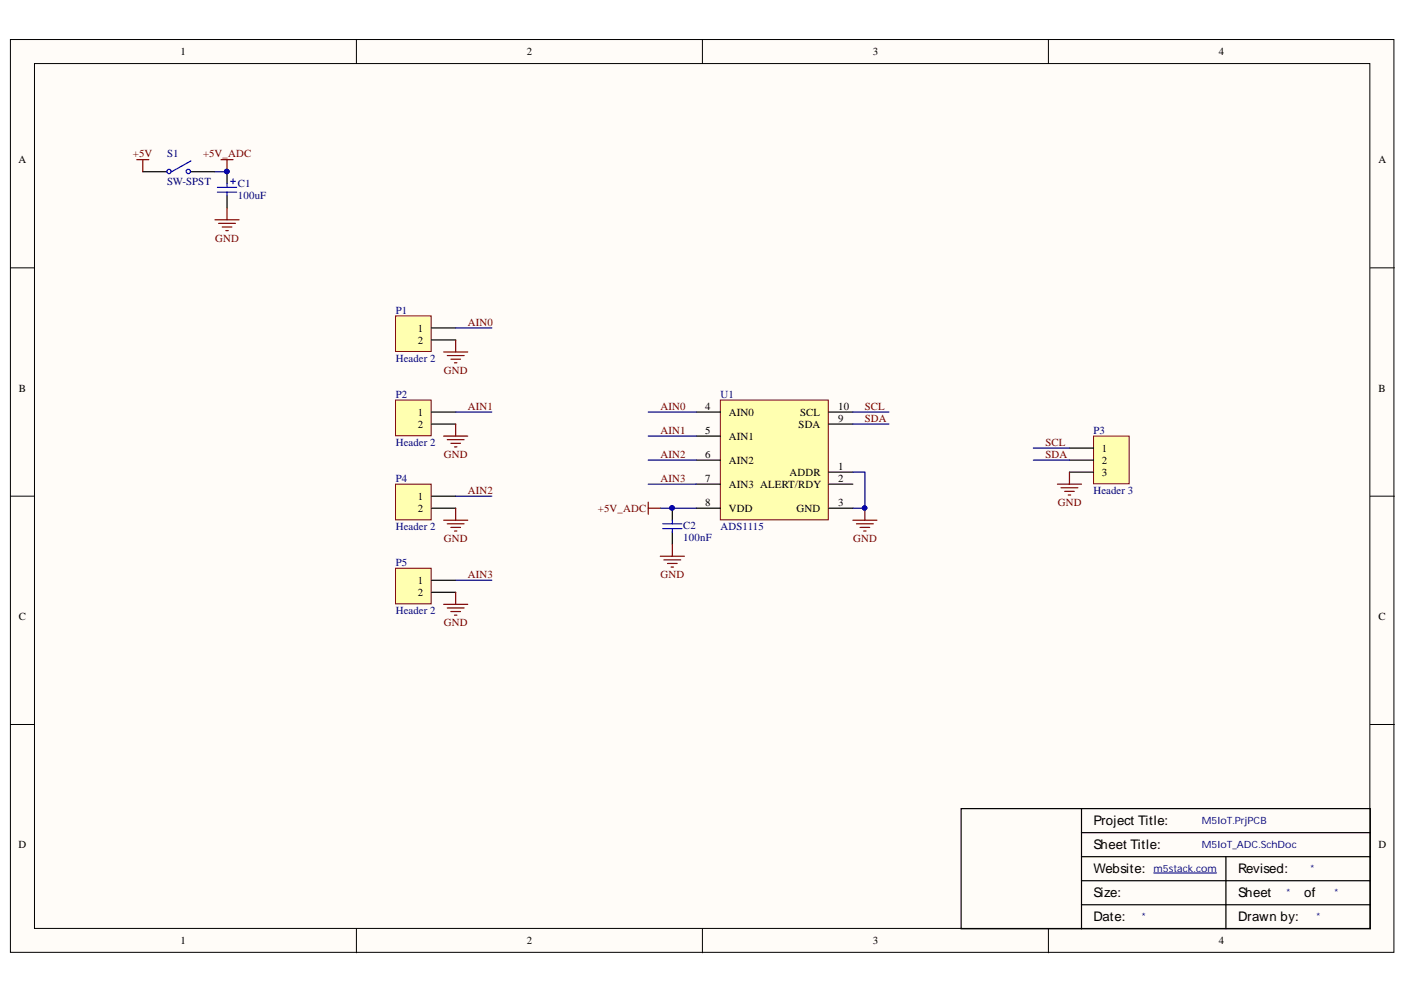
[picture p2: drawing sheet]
<svg xmlns="http://www.w3.org/2000/svg" width="297mm" height="210mm" viewBox="0 0 297 210" stroke-linecap="round" stroke-linejoin="round" font-family="sans-serif">
<defs><g id="words">
<g font-size="2.8">
<text x="231" y="174.4">Project Title:</text>
<text x="231" y="179.5">Sheet Title:</text>
<text x="231" y="184.6">Website:</text>
<text x="261.6" y="184.6">Revised:</text>
<text x="231" y="189.7">Size:</text>
<text x="261.6" y="189.7">Sheet</text>
<text x="275.5" y="189.7">of</text>
<text x="231" y="194.7">Date:</text>
<text x="261.6" y="194.7">Drawn by:</text>
</g>
<g font-size="2.3">
<text x="38.2" y="11.7">1</text>
<text x="111.3" y="11.7">2</text>
<text x="184.4" y="11.7">3</text>
<text x="257.5" y="11.7">4</text>
<text x="3.9" y="34.5">A</text>
<text x="291.3" y="34.5">A</text>
<text x="88.3" y="70.1">1</text>
<text x="88.3" y="72.6">2</text>
<text x="4" y="82.8">B</text>
<text x="291.3" y="82.8">B</text>
<text x="88.3" y="87.9">1</text>
<text x="149" y="86.6">4</text>
<text x="154" y="87.9">AIN0</text>
<text x="169.1" y="87.9">SCL</text>
<text x="177.1" y="89.1">9</text>
<text x="177.1" y="86.6">10</text>
<text x="88.3" y="90.4">2</text>
<text x="149" y="91.7">5</text>
<text x="154" y="92.9">AIN1</text>
<text x="168.7" y="90.4">SDA</text>
<text x="232.8" y="95.5">1</text>
<text x="149" y="96.7">6</text>
<text x="149" y="101.8">7</text>
<text x="154" y="98">AIN2</text>
<text x="166.8" y="100.5">ADDR</text>
<text x="177.1" y="99.3">1</text>
<text x="177.1" y="101.8">2</text>
<text x="232.8" y="98">2</text>
<text x="232.8" y="100.5">3</text>
<text x="88.3" y="105.7">1</text>
<text x="149" y="107">8</text>
<text x="154" y="103.1">AIN3 ALERT/RDY</text>
<text x="177.1" y="107">3</text>
<text x="88.3" y="108.2">2</text>
<text x="154" y="108.2">VDD</text>
<text x="168.3" y="108.2">GND</text>
<text x="88.3" y="123.5">1</text>
<text x="88.3" y="126">2</text>
<text x="4" y="131.1">C</text>
<text x="291.3" y="131.1">C</text>
<text x="3.9" y="179.3">D</text>
<text x="291.3" y="179.3">D</text>
<text x="38.2" y="199.6">1</text>
<text x="111.3" y="199.6">2</text>
<text x="184.4" y="199.6">3</text>
<text x="257.5" y="199.6">4</text>
</g>
<g font-size="2.3" fill="#800000">
<text x="28.1" y="33.2">+5V</text>
<text x="42.9" y="33.2">+5V_ADC</text>
<text x="45.4" y="51.1">GND</text>
<text x="98.8" y="68.8">AIN0</text>
<text x="93.8" y="79">GND</text>
<text x="98.8" y="86.6">AIN1</text>
<text x="139.5" y="86.6">AIN0</text>
<text x="182.7" y="86.6">SCL</text>
<text x="182.7" y="89.1">SDA</text>
<text x="139.5" y="91.7">AIN1</text>
<text x="220.9" y="94.2">SCL</text>
<text x="93.8" y="96.7">GND</text>
<text x="139.5" y="101.8">AIN3</text>
<text x="139.5" y="96.7">AIN2</text>
<text x="220.9" y="96.7">SDA</text>
<text x="98.8" y="104.4">AIN2</text>
<text x="223.5" y="107">GND</text>
<text x="126.3" y="108.2">+5V_ADC</text>
<text x="93.8" y="114.6">GND</text>
<text x="180.2" y="114.6">GND</text>
<text x="98.8" y="122.2">AIN3</text>
<text x="139.5" y="122.2">GND</text>
<text x="93.8" y="132.3">GND</text>
</g>
<g font-size="2.3" fill="#000080">
<text x="35.3" y="33.2">S1</text>
<text x="35.3" y="39.1">SW-SPST</text>
<text x="50.3" y="39.6">C1</text>
<text x="50.3" y="42.1">100uF</text>
<text x="83.6" y="66.3">P1</text>
<text x="83.6" y="76.4">Header 2</text>
<text x="83.6" y="84.1">P2</text>
<text x="152.2" y="84.1">U1</text>
<text x="83.6" y="94.2">Header 2</text>
<text x="231" y="91.7">P3</text>
<text x="83.6" y="101.8">P4</text>
<text x="231" y="104.4">Header 3</text>
<text x="83.6" y="112">Header 2</text>
<text x="144.4" y="111.8">C2</text>
<text x="152.2" y="112">ADS1115</text>
<text x="83.6" y="119.6">P5</text>
<text x="144.4" y="114.3">100nF</text>
<text x="83.6" y="129.8">Header 2</text>
</g>
<g font-size="2.1" fill="#000080">
<text x="253.9" y="174.2">M5IoT.PrjPCB</text>
<text x="253.9" y="179.3">M5IoT_ADC.SchDoc</text>
<text x="243.7" y="184.3">m5stack.com</text>
<text x="276.8" y="184.3">*</text>
<text x="271.7" y="189.4">*</text>
<text x="281.9" y="189.4">*</text>
<text x="241.2" y="194.5">*</text>
<text x="278.1" y="194.5">*</text>
</g>
</g></defs>
<g fill="#fffcf8" stroke="#000" stroke-width=".21">
<path d="M2.2 8.4h292.3v192.9h-292.3z"/>
<path d="M7.3 13.4h282.1v182.9h-282.1z"/>
</g>
<path d="M75.3 8.4v5M148.4 8.4v5M221.5 8.4v5M2.2 56.6h5.1M289.5 56.6h5.1M2.2 104.9h5.1M289.5 104.9h5.1M2.2 153.1h5.1M289.5 153.1h5.1M75.3 196.3v5.1M148.4 196.3v5.1M221.5 196.3v5.1" fill="none" stroke="#000" stroke-width=".21"/>
<path d="M142 107.4v2.6M142 112.5v2.5M228.5 170.9h-25.4v25.4h25.4M228.5 170.9h61v25.4h-61M228.5 176h61M228.5 170.9v25.4M228.5 191.2h61M228.5 186.2h61M228.5 181.1h61M259 181.1v15.2" fill="none" stroke="#000" stroke-width=".25"/>
<path d="M243.7 184.5h13.3" fill="none" stroke="#000080" stroke-width=".21"/>
<path d="M139.5 117.6h5.1M140.3 118.3h3.5M141 119.1h2.1M141.8 119.9h.5M142 115v2.6M180.2 110h5.1M180.9 110.7h3.6M181.7 111.5h2M182.5 112.2h.5M182.7 107.4v2.6" fill="none" stroke="#800000" stroke-width=".25"/>
<g fill="#000080" stroke="#000080" stroke-width=".21">
<circle cx="182.7" cy="107.4" r=".46"/>
<circle cx="142" cy="107.4" r=".46"/>
</g>
<path d="M140 110.7h4.1M140 111.7h4.1M142 110v.7M142 111.7v.8" fill="none" stroke="#00f" stroke-width=".25"/>
<path d="M83.6 66.8h7.5v7.5h-7.5z" fill="#ffffb0" stroke="#800000" stroke-width=".21"/>
<path d="M91.2 69.3h5.1M91.2 71.9h5.1" fill="none" stroke="#000" stroke-width=".25"/>
<path d="M93.7 74.4h5.1M94.5 75.2h3.6M95.3 75.9h2M96 76.7h.5M96.3 71.9v2.5" fill="none" stroke="#800000" stroke-width=".25"/>
<path d="M83.6 84.6h7.5v7.5h-7.5z" fill="#ffffb0" stroke="#800000" stroke-width=".21"/>
<path d="M91.2 87.1h5.1M91.2 89.6h5.1" fill="none" stroke="#000" stroke-width=".25"/>
<path d="M93.7 92.2h5.1M94.5 92.9h3.6M95.3 93.7h2M96 94.5h.5M96.3 89.6v2.6" fill="none" stroke="#800000" stroke-width=".25"/>
<path d="M83.6 102.3h7.5v7.6h-7.5z" fill="#ffffb0" stroke="#800000" stroke-width=".21"/>
<path d="M91.2 104.9h5.1M91.2 107.4h5.1" fill="none" stroke="#000" stroke-width=".25"/>
<path d="M93.7 110h5.1M94.5 110.7h3.6M95.3 111.5h2M96 112.2h.5M96.3 107.4v2.6" fill="none" stroke="#800000" stroke-width=".25"/>
<path d="M83.6 120.1h7.5v7.5h-7.5z" fill="#ffffb0" stroke="#800000" stroke-width=".21"/>
<path d="M91.2 122.7h5.1M91.2 125.2h5.1" fill="none" stroke="#000" stroke-width=".25"/>
<path d="M93.7 127.7h5.1M94.5 128.5h3.6M95.3 129.3h2M96 130h.5M96.3 125.2v2.5" fill="none" stroke="#800000" stroke-width=".25"/>
<path d="M152.2 84.6h22.8v25.3h-22.8z" fill="#ffffb0" stroke="#800000" stroke-width=".21"/>
<path d="M147.1 87.1h5.1M147.1 92.2h5.1M147.1 97.3h5.1M175.1 99.8h5.1M175.1 87.1h5.1M175.1 89.6h5.1M147.1 102.3h5.1M147.1 107.4h5.1M175.1 102.3h5.1M175.1 107.4h5.1" fill="none" stroke="#000" stroke-width=".25"/>
<path d="M96.3 69.3h7.6M96.3 87.1h7.6M137 87.1h10.1M137 97.3h10.1M137 92.2h10.1M180.2 99.8h2.5v7.6h-2.5M180.2 87.1h7.6M180.2 89.6h7.6M96.3 104.9h7.6M137 102.3h10.1M139.5 107.4h7.6M96.3 122.7h7.6" fill="none" stroke="#000080" stroke-width=".25"/>
<g fill="#000080" stroke="#000080" stroke-width=".21">
<circle cx="182.7" cy="107.4" r=".46"/>
<circle cx="142" cy="107.4" r=".46"/>
</g>
<path d="M231 92.2h7.6v10.1h-7.6z" fill="#ffffb0" stroke="#800000" stroke-width=".21"/>
<path d="M30.2 36.3h5.1M40.3 36.3h5.1M48 36.3v2.5M48 41.4v2.5M225.9 94.7h5.1M225.9 97.3h5.1M225.9 99.8h5.1" fill="none" stroke="#000" stroke-width=".25"/>
<path d="M45.4 36.3h2.6M218.3 94.7h7.6M218.3 97.3h7.6" fill="none" stroke="#000080" stroke-width=".25"/>
<g fill="none" stroke="#800000" stroke-width=".25">
<path d="M28.9 33.8h2.5M30.2 33.8v2.5M46.7 33.8h2.5M48 33.8v2.5M45.4 46.5h5.1M46.2 47.2h3.5M46.9 48h2.1M47.7 48.7h.5M48 43.9v2.6M225.9 99.8v2.5M137 106.2v2.5M137 107.4h2.5"/>
<path d="M223.4 102.3h5.1M224.2 103.1h3.5M224.9 103.9h2.1M225.7 104.6h.5"/>
</g>
<g fill="none" stroke="#00f" stroke-width=".25">
<path d="M40.3 34l-4 2.3M45.9 39.6h4.1M48 38.8v.8M48.7 38.3h1M49.2 37.8v1M45.9 40.6h4.1M48 40.6v.8"/>
<circle cx="35.7" cy="36.2" r=".46"/>
<circle cx="39.8" cy="36.2" r=".46"/>
</g>
<circle cx="47.9" cy="36.2" r=".46" fill="#000080" stroke="#000080" stroke-width=".21"/>
<use href="#words"/>
</svg>
